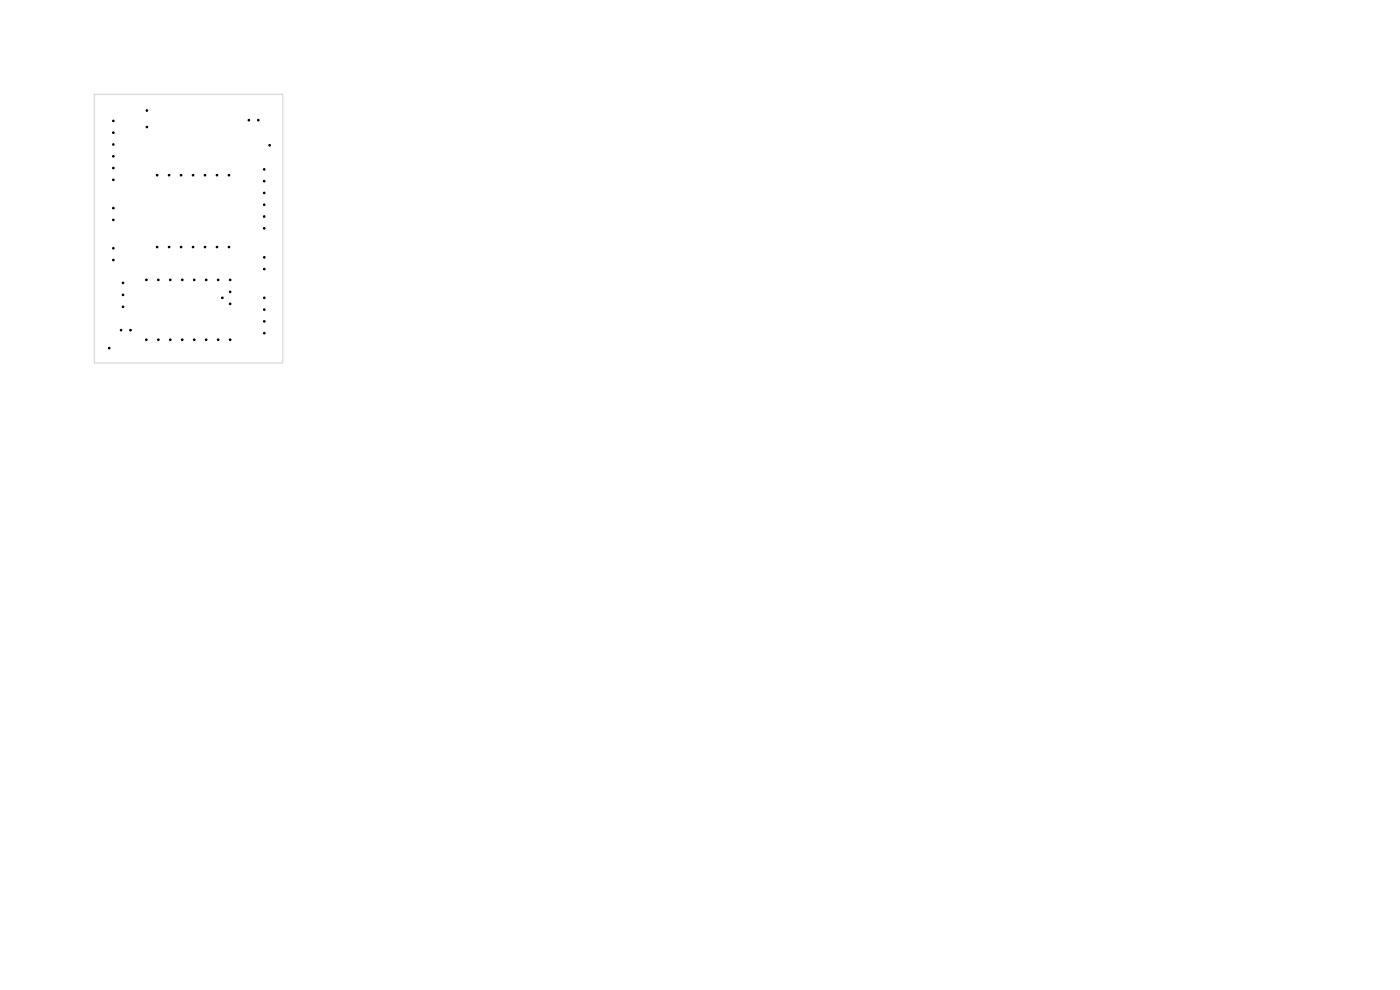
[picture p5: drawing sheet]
<svg xmlns="http://www.w3.org/2000/svg" width="297mm" height="210mm" viewBox="0 0 297 210" stroke-linecap="round" stroke-linejoin="round" font-family="sans-serif">
<path d="M20 20h40v57h-40z" fill="none" stroke="#d0d2cd" stroke-width=".21"/>
<g fill="#000" stroke="#000" stroke-width=".21">
<circle cx="24" cy="33.1" r=".17"/>
<circle cx="24" cy="28.1" r=".17"/>
<circle cx="24" cy="38.1" r=".17"/>
<circle cx="24" cy="35.6" r=".18"/>
<circle cx="24" cy="30.6" r=".18"/>
<circle cx="24" cy="25.6" r=".18"/>
<circle cx="31.2" cy="23.4" r=".17"/>
<circle cx="31.2" cy="26.9" r=".18"/>
<circle cx="33.3" cy="37.2" r=".17"/>
<circle cx="35.9" cy="37.2" r=".17"/>
<circle cx="38.4" cy="37.2" r=".17"/>
<circle cx="41" cy="37.2" r=".17"/>
<circle cx="43.5" cy="37.2" r=".17"/>
<circle cx="46" cy="37.2" r=".17"/>
<circle cx="48.6" cy="37.2" r=".17"/>
<circle cx="52.8" cy="25.5" r=".17"/>
<circle cx="54.8" cy="25.5" r=".17"/>
<circle cx="56.1" cy="38.4" r=".17"/>
<circle cx="56.1" cy="35.9" r=".18"/>
<circle cx="57.2" cy="30.8" r=".17"/>
<circle cx="24" cy="44.2" r=".17"/>
<circle cx="24" cy="52.7" r=".17"/>
<circle cx="24" cy="55.2" r=".18"/>
<circle cx="24" cy="46.6" r=".18"/>
<circle cx="31" cy="59.4" r=".17"/>
<circle cx="33.3" cy="52.4" r=".17"/>
<circle cx="33.6" cy="59.4" r=".17"/>
<circle cx="35.9" cy="52.4" r=".17"/>
<circle cx="36.1" cy="59.4" r=".17"/>
<circle cx="38.4" cy="52.4" r=".17"/>
<circle cx="38.7" cy="59.4" r=".17"/>
<circle cx="41" cy="52.4" r=".17"/>
<circle cx="41.2" cy="59.4" r=".17"/>
<circle cx="43.5" cy="52.4" r=".17"/>
<circle cx="43.7" cy="59.4" r=".17"/>
<circle cx="46" cy="52.4" r=".17"/>
<circle cx="46.3" cy="59.4" r=".17"/>
<circle cx="48.6" cy="52.4" r=".17"/>
<circle cx="48.8" cy="59.4" r=".17"/>
<circle cx="56.1" cy="48.4" r=".17"/>
<circle cx="56.1" cy="43.4" r=".17"/>
<circle cx="56.1" cy="40.9" r=".18"/>
<circle cx="56.1" cy="45.9" r=".18"/>
<circle cx="56.1" cy="57.1" r=".17"/>
<circle cx="56.1" cy="54.6" r=".17"/>
<circle cx="23.2" cy="73.8" r=".17"/>
<circle cx="25.7" cy="70" r=".18"/>
<circle cx="26.1" cy="62.5" r=".17"/>
<circle cx="26.1" cy="65.1" r=".17"/>
<circle cx="26.1" cy="60" r=".17"/>
<circle cx="27.7" cy="70" r=".18"/>
<circle cx="31" cy="72.1" r=".17"/>
<circle cx="33.6" cy="72.1" r=".17"/>
<circle cx="36.1" cy="72.1" r=".17"/>
<circle cx="38.7" cy="72.1" r=".17"/>
<circle cx="41.2" cy="72.1" r=".17"/>
<circle cx="43.7" cy="72.1" r=".17"/>
<circle cx="46.3" cy="72.1" r=".17"/>
<circle cx="47.2" cy="63.2" r=".17"/>
<circle cx="48.8" cy="72.1" r=".17"/>
<circle cx="48.8" cy="61.9" r=".17"/>
<circle cx="48.8" cy="64.4" r=".17"/>
<circle cx="56.1" cy="68.2" r=".17"/>
<circle cx="56.1" cy="63.2" r=".17"/>
<circle cx="56.1" cy="70.7" r=".17"/>
<circle cx="56.1" cy="65.7" r=".17"/>
</g>
</svg>
